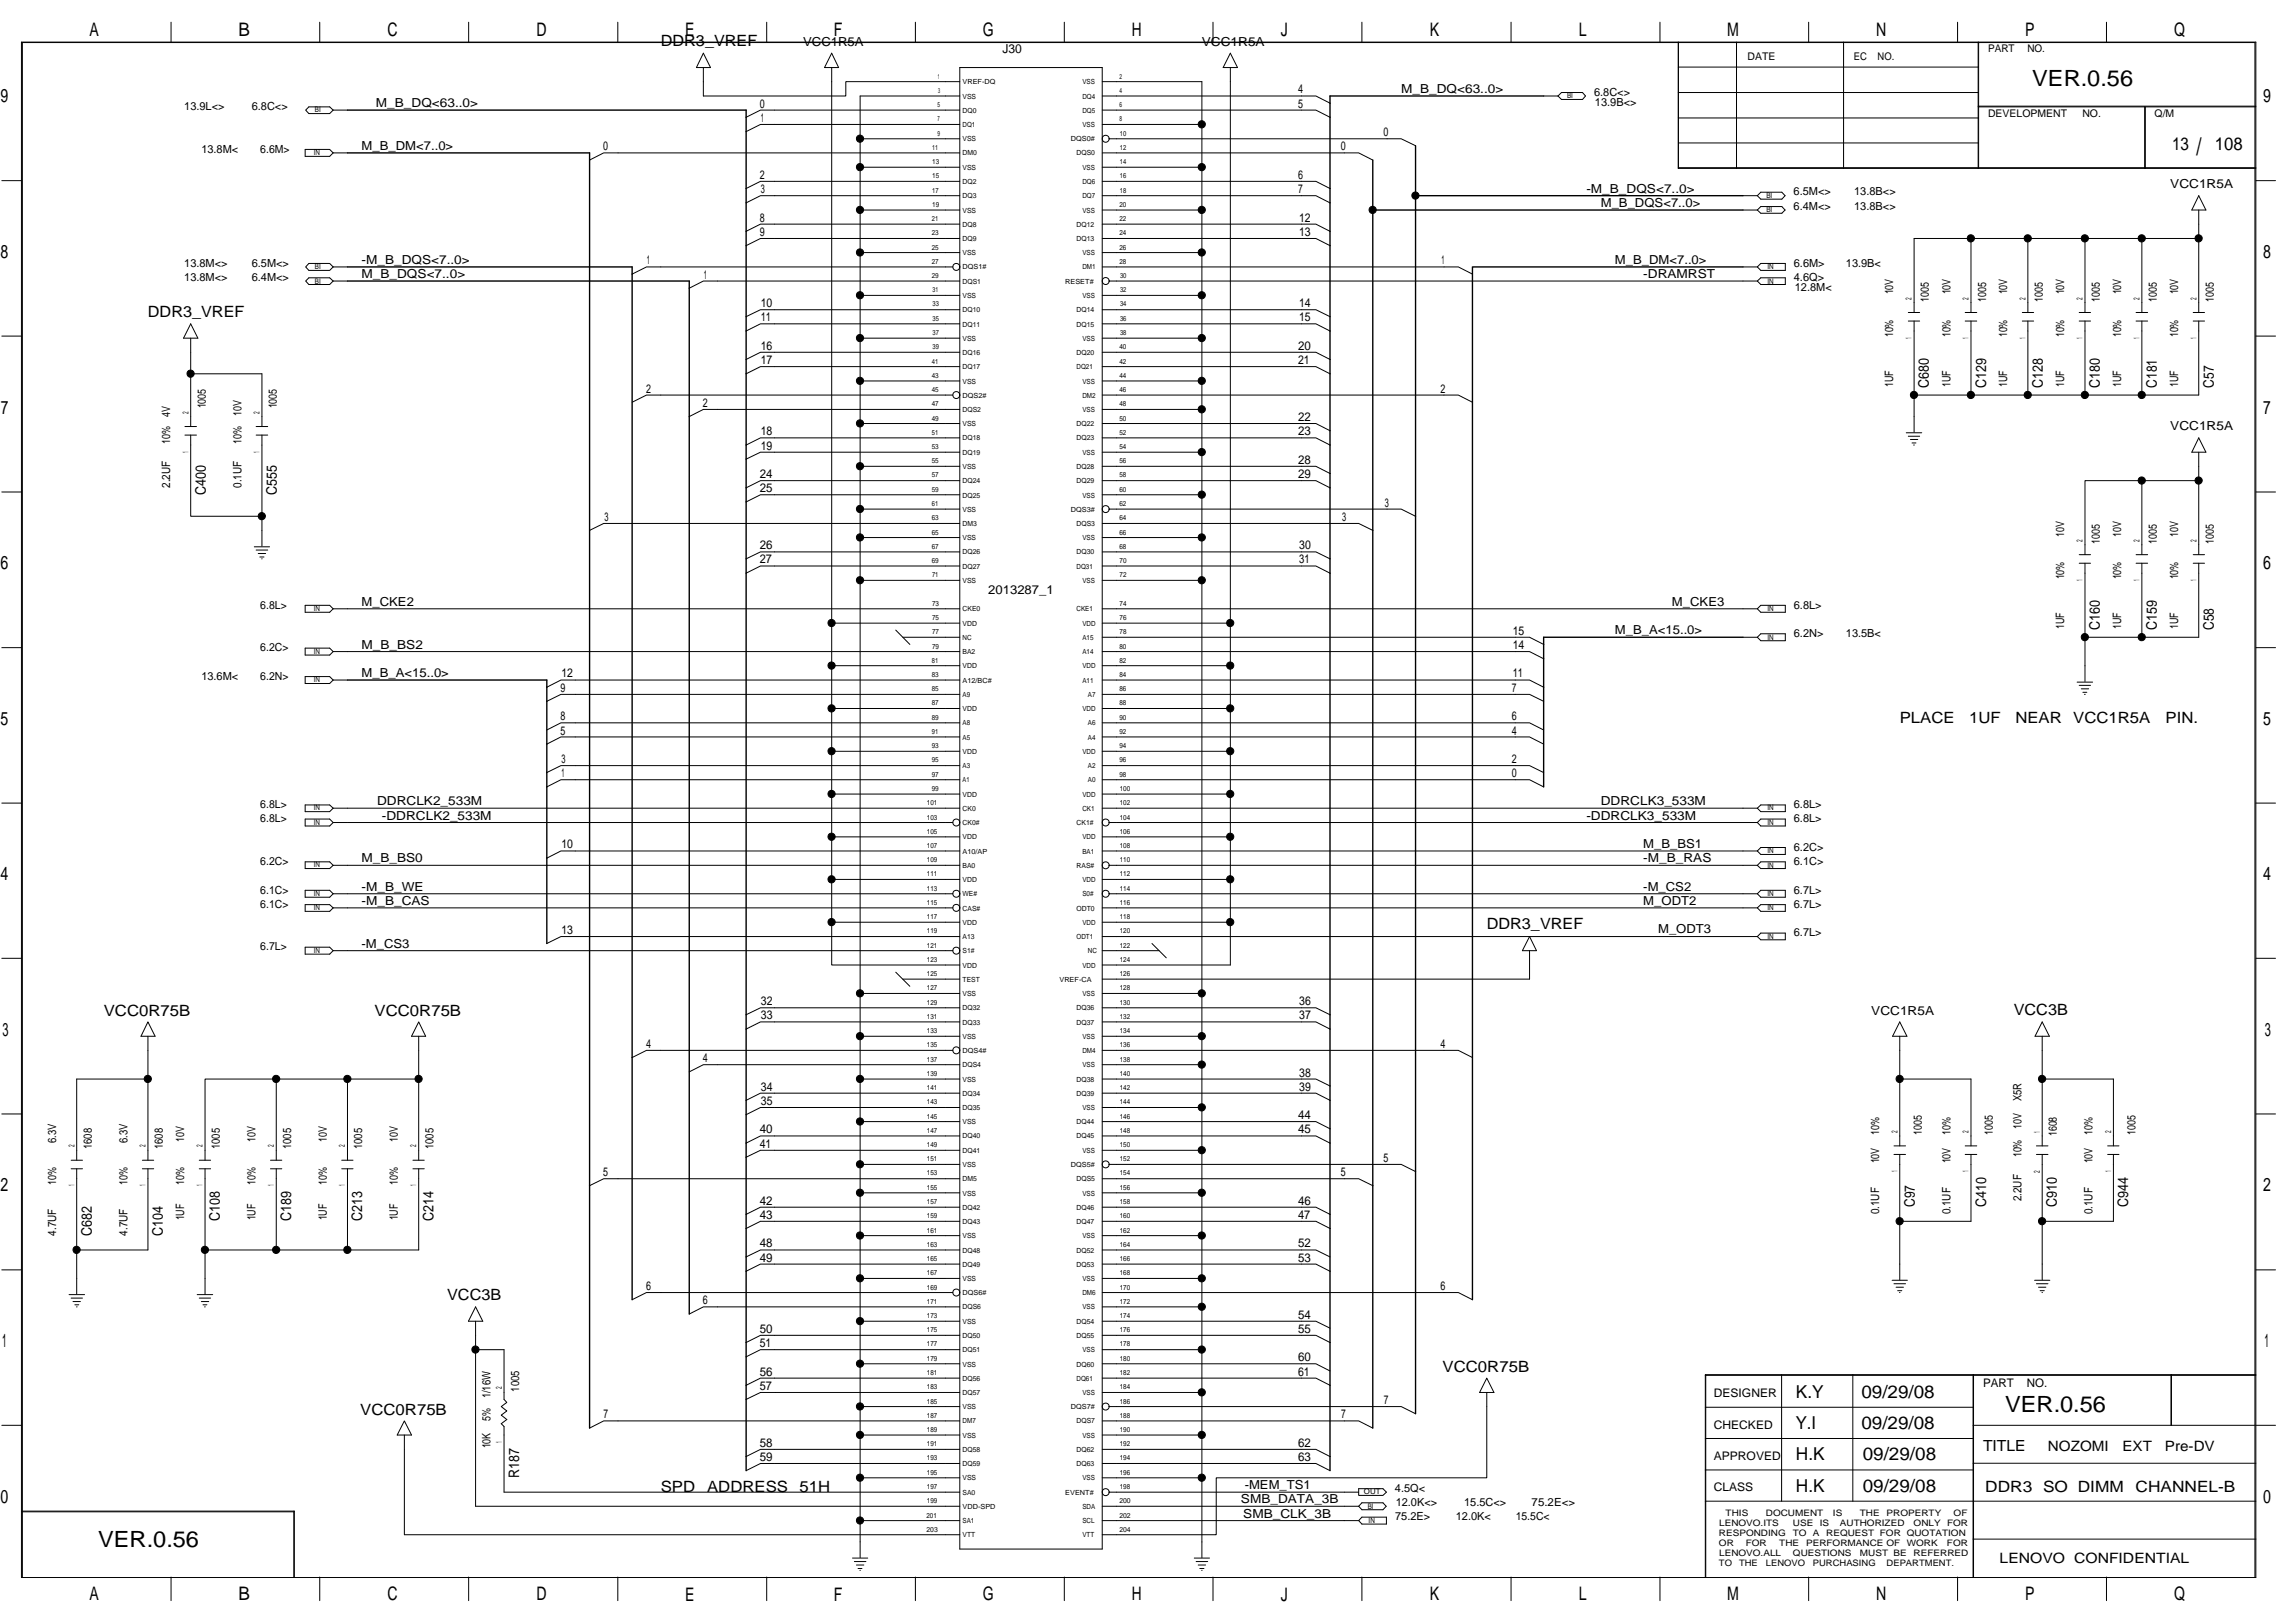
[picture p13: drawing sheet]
<svg xmlns="http://www.w3.org/2000/svg" width="420mm" height="297mm" viewBox="0 0 420 297" stroke-linecap="round" stroke-linejoin="round" font-family="sans-serif">
<defs><g id="words">
<text font-size="4.4" x="402.1" y="28.4">/</text>
<g font-size="4.1">
<text x="372.1" y="15.7">VER.0.56</text>
<text x="367.1" y="258.4">VER.0.56</text>
<text x="18" y="283.2">VER.0.56</text>
</g>
<g font-size="3.4">
<text x="16.4" y="6.6">A</text>
<text x="43.6" y="6.6">B</text>
<text x="70.9" y="6.6">C</text>
<text x="98.2" y="6.6">D</text>
<text x="125.4" y="6.6">E</text>
<text x="152.7" y="6.6">F</text>
<text x="179.9" y="6.6">G</text>
<text x="207.2" y="6.6">H</text>
<text x="234.5" y="6.6">J</text>
<text x="261.8" y="6.6">K</text>
<text x="289" y="6.6">L</text>
<text x="316.2" y="6.6">M</text>
<text x="343.5" y="6.6">N</text>
<text x="370.8" y="6.6">P</text>
<text x="398" y="6.6">Q</text>
<text x=".1" y="18.8">9</text>
<text x="414.3" y="18.8">9</text>
<text x=".1" y="47.2">8</text>
<text x="414.3" y="47.2">8</text>
<text x=".2" y="75.7">7</text>
<text x="414.3" y="75.7">7</text>
<text x=".1" y="104.2">6</text>
<text x="414.3" y="104.2">6</text>
<text x=".1" y="132.7">5</text>
<text x="414.3" y="132.7">5</text>
<text x=".1" y="161.1">4</text>
<text x="414.3" y="161.1">4</text>
<text x=".5" y="189.6">3</text>
<text x="414.6" y="189.6">3</text>
<text x=".1" y="218.1">2</text>
<text x="414.3" y="218.1">2</text>
<text x=".4" y="246.6">1</text>
<text x="414.6" y="246.6">1</text>
<text x=".1" y="275.1">0</text>
<text x="414.3" y="275.1">0</text>
<text x="16.4" y="292.9">A</text>
<text x="43.6" y="292.9">B</text>
<text x="70.9" y="292.9">C</text>
<text x="98.2" y="292.9">D</text>
<text x="125.4" y="292.9">E</text>
<text x="152.7" y="292.9">F</text>
<text x="179.9" y="292.9">G</text>
<text x="207.2" y="292.9">H</text>
<text x="234.5" y="292.9">J</text>
<text x="261.8" y="292.9">K</text>
<text x="289" y="292.9">L</text>
<text x="316.2" y="292.9">M</text>
<text x="343.5" y="292.9">N</text>
<text x="370.8" y="292.9">P</text>
<text x="398" y="292.9">Q</text>
</g>
<g font-size="3.3">
<text x="397.7" y="27.4">13</text>
<text x="405.5" y="27.4">108</text>
<text x="328.8" y="255.8">K.Y</text>
<text x="340.8" y="255.8">09/29/08</text>
<text x="328.7" y="261.6">Y.I</text>
<text x="340.8" y="261.6">09/29/08</text>
<text x="328.8" y="267.3">H.K</text>
<text x="341" y="267.3">09/29/08</text>
<text x="328.8" y="273">H.K</text>
<text x="341" y="273">09/29/08</text>
</g>
<g font-size="2.8">
<text x="121" y="8.4">DDR3_VREF</text>
<text x="27.1" y="58">DDR3_VREF</text>
<text x="347.8" y="132.3">PLACE</text>
<text x="360.5" y="132.3">1UF</text>
<text x="369" y="132.3">NEAR</text>
<text x="379.5" y="132.3">VCC1R5A</text>
<text x="396.5" y="132.3">PIN.</text>
<text x="272.2" y="170.1">DDR3_VREF</text>
<text x="19" y="185.9">VCC0R75B</text>
<text x="68.6" y="185.9">VCC0R75B</text>
<text x="368.7" y="185.7">VCC3B</text>
<text x="81.9" y="237.9">VCC3B</text>
<text x="264.1" y="251.1">VCC0R75B</text>
<text x="65.9" y="258.9">VCC0R75B</text>
<text x="363" y="265.6">TITLE</text>
<text x="121" y="273.1">SPD</text>
<text x="129.4" y="273.1">ADDRESS</text>
<text x="146.4" y="273.1">51H</text>
<text x="363.5" y="273.1">DDR3 SO DIMM</text>
<text x="391" y="273.1">CHANNEL-B</text>
</g>
<g font-size="2.7">
<text x="353.1" y="71" transform="rotate(-90 353.1 71)">C680</text>
<text x="363.6" y="71" transform="rotate(-90 363.6 71)">C129</text>
<text x="374" y="71" transform="rotate(-90 374 71)">C128</text>
<text x="384.4" y="71" transform="rotate(-90 384.4 71)">C180</text>
<text x="394.9" y="71" transform="rotate(-90 394.9 71)">C181</text>
<text x="405.3" y="71" transform="rotate(-90 405.3 71)">C57</text>
<text x="37.7" y="90.6" transform="rotate(-90 37.7 90.6)">C400</text>
<text x="50.7" y="90.6" transform="rotate(-90 50.7 90.6)">C555</text>
<text x="384.4" y="115.3" transform="rotate(-90 384.4 115.3)">C160</text>
<text x="394.9" y="115.3" transform="rotate(-90 394.9 115.3)">C159</text>
<text x="405.3" y="115.3" transform="rotate(-90 405.3 115.3)">C58</text>
<text x="350.6" y="220.9" transform="rotate(-90 350.6 220.9)">C97</text>
<text x="363.6" y="220.9" transform="rotate(-90 363.6 220.9)">C410</text>
<text x="376.6" y="220.9" transform="rotate(-90 376.6 220.9)">C910</text>
<text x="389.6" y="220.9" transform="rotate(-90 389.6 220.9)">C944</text>
<text x="16.8" y="226.1" transform="rotate(-90 16.8 226.1)">C682</text>
<text x="29.8" y="226.1" transform="rotate(-90 29.8 226.1)">C104</text>
<text x="40.2" y="223.5" transform="rotate(-90 40.2 223.5)">C108</text>
<text x="53.3" y="223.5" transform="rotate(-90 53.3 223.5)">C189</text>
<text x="66.3" y="223.5" transform="rotate(-90 66.3 223.5)">C213</text>
<text x="79.4" y="223.5" transform="rotate(-90 79.4 223.5)">C214</text>
<text x="95" y="270.5" transform="rotate(-90 95 270.5)">R187</text>
</g>
<g font-size="2.6">
<text x="374.9" y="265.5">NOZOMI</text>
<text x="388.6" y="265.5">EXT</text>
<text x="396.4" y="265.5">Pre-DV</text>
<text x="366.1" y="286.1">LENOVO CONFIDENTIAL</text>
</g>
<g font-size="2.3">
<text x="147.1" y="8.4">VCC1R5A</text>
<text x="183.5" y="9.7">J30</text>
<text x="220" y="8.4">VCC1R5A</text>
<text x="256.5" y="17">M_B_DQ&lt;63..0&gt;</text>
<text x="68.8" y="19.6">M_B_DQ&lt;63..0&gt;</text>
<text x="66.2" y="27.4">M_B_DM&lt;7..0&gt;</text>
<text x="290.4" y="35.3">-M_B_DQS&lt;7..0&gt;</text>
<text x="397.3" y="34.5">VCC1R5A</text>
<text x="293.1" y="37.8">M_B_DQS&lt;7..0&gt;</text>
<text x="66.2" y="50.9">M_B_DQS&lt;7..0&gt;</text>
<text x="66.2" y="48.3">-M_B_DQS&lt;7..0&gt;</text>
<text x="295.6" y="48.3">M_B_DM&lt;7..0&gt;</text>
<text x="300.9" y="50.9">-DRAMRST</text>
<text x="397.3" y="78.8">VCC1R5A</text>
<text x="66.2" y="110.9">M_CKE2</text>
<text x="180.9" y="108.8">2013287_1</text>
<text x="306.1" y="110.9">M_CKE3</text>
<text x="66.2" y="118.7">M_B_BS2</text>
<text x="295.6" y="116.1">M_B_A&lt;15..0&gt;</text>
<text x="66.2" y="123.9">M_B_A&lt;15..0&gt;</text>
<text x="69" y="147.4">DDRCLK2_533M</text>
<text x="69.9" y="150">-DDRCLK2_533M</text>
<text x="290.4" y="150">-DDRCLK3_533M</text>
<text x="293.1" y="147.4">DDRCLK3_533M</text>
<text x="300.9" y="155.2">M_B_BS1</text>
<text x="66.2" y="157.8">M_B_BS0</text>
<text x="300.9" y="157.8">-M_B_RAS</text>
<text x="66.2" y="163">-M_B_WE</text>
<text x="66.2" y="165.6">-M_B_CAS</text>
<text x="300.9" y="163">-M_CS2</text>
<text x="300.9" y="165.6">M_ODT2</text>
<text x="66.2" y="173.4">-M_CS3</text>
<text x="303.6" y="170.8">M_ODT3</text>
<text x="342.6" y="185.7">VCC1R5A</text>
<text x="227.2" y="275.1">SMB_DATA_3B</text>
<text x="227.9" y="272.5">-MEM_TS1</text>
<text x="227.6" y="277.7">SMB_CLK_3B</text>
</g>
<g font-size="2.2">
<text x="237.6" y="17.1">4</text>
<text x="139.1" y="19.7">0</text>
<text x="139.3" y="22.3">1</text>
<text x="237.6" y="19.7">5</text>
<text x="110.4" y="27.5">0</text>
<text x="245.5" y="27.5">0</text>
<text x="253.3" y="24.9">0</text>
<text x="139.1" y="32.7">2</text>
<text x="139.3" y="35.3">3</text>
<text x="237.6" y="32.7">6</text>
<text x="237.7" y="35.3">7</text>
<text x="139.1" y="40.6">8</text>
<text x="237.8" y="40.6">12</text>
<text x="139.1" y="43.2">9</text>
<text x="237.8" y="43.2">13</text>
<text x="118.4" y="48.4">1</text>
<text x="128.9" y="51">1</text>
<text x="263.9" y="48.4">1</text>
<text x="139.3" y="56.2">10</text>
<text x="139.3" y="58.8">11</text>
<text x="237.8" y="56.2">14</text>
<text x="237.8" y="58.8">15</text>
<text x="139.3" y="64.1">16</text>
<text x="237.6" y="64.1">20</text>
<text x="118.3" y="71.8">2</text>
<text x="139.3" y="66.6">17</text>
<text x="237.6" y="66.6">21</text>
<text x="263.7" y="71.8">2</text>
<text x="128.7" y="74.5">2</text>
<text x="237.6" y="77.1">22</text>
<text x="139.3" y="79.7">18</text>
<text x="139.3" y="82.3">19</text>
<text x="237.6" y="79.7">23</text>
<text x="139.1" y="87.5">24</text>
<text x="237.6" y="87.5">29</text>
<text x="237.6" y="84.9">28</text>
<text x="110.6" y="95.3">3</text>
<text x="139.1" y="90.1">25</text>
<text x="245.7" y="95.3">3</text>
<text x="253.5" y="92.7">3</text>
<text x="139.1" y="100.5">26</text>
<text x="237.9" y="100.5">30</text>
<text x="139.1" y="103.1">27</text>
<text x="237.9" y="103.1">31</text>
<text x="276.9" y="118.8">14</text>
<text x="276.9" y="116.2">15</text>
<text x="102.8" y="124">12</text>
<text x="276.9" y="124">11</text>
<text x="102.6" y="126.6">9</text>
<text x="102.6" y="131.8">8</text>
<text x="276.8" y="131.8">6</text>
<text x="276.8" y="126.6">7</text>
<text x="102.6" y="134.5">5</text>
<text x="276.8" y="134.5">4</text>
<text x="102.8" y="142.2">1</text>
<text x="102.8" y="139.7">3</text>
<text x="276.8" y="142.2">0</text>
<text x="276.8" y="139.7">2</text>
<text x="102.8" y="155.3">10</text>
<text x="102.8" y="170.9">13</text>
<text x="139.3" y="184">32</text>
<text x="237.9" y="184">36</text>
<text x="118.3" y="191.8">4</text>
<text x="139.3" y="186.6">33</text>
<text x="237.9" y="186.6">37</text>
<text x="263.7" y="191.8">4</text>
<text x="128.7" y="194.4">4</text>
<text x="237.9" y="197">38</text>
<text x="139.3" y="202.2">35</text>
<text x="139.3" y="199.6">34</text>
<text x="237.9" y="199.6">39</text>
<text x="139.1" y="207.4">40</text>
<text x="237.6" y="207.4">45</text>
<text x="237.6" y="204.8">44</text>
<text x="110.4" y="215.3">5</text>
<text x="139.1" y="210.1">41</text>
<text x="245.5" y="215.3">5</text>
<text x="253.3" y="212.6">5</text>
<text x="139.1" y="220.5">42</text>
<text x="237.6" y="220.5">46</text>
<text x="139.1" y="223.1">43</text>
<text x="237.6" y="223.1">47</text>
<text x="139.1" y="228.3">48</text>
<text x="139.1" y="230.9">49</text>
<text x="237.6" y="228.3">52</text>
<text x="237.6" y="230.9">53</text>
<text x="118.3" y="236.1">6</text>
<text x="128.7" y="238.7">6</text>
<text x="263.7" y="236.1">6</text>
<text x="139.1" y="243.9">50</text>
<text x="237.6" y="241.3">54</text>
<text x="237.6" y="243.9">55</text>
<text x="139.1" y="251.8">56</text>
<text x="139.1" y="246.5">51</text>
<text x="237.6" y="251.8">61</text>
<text x="237.6" y="249.2">60</text>
<text x="139.1" y="254.4">57</text>
<text x="253.4" y="257">7</text>
<text x="313.8" y="255.7">DESIGNER</text>
<text x="363" y="253.8">PART</text>
<text x="371.1" y="253.8">NO.</text>
<text x="110.5" y="259.6">7</text>
<text x="245.5" y="259.6">7</text>
<text x="313.8" y="261.5">CHECKED</text>
<text x="139.1" y="267.4">59</text>
<text x="139.1" y="264.8">58</text>
<text x="237.6" y="267.4">63</text>
<text x="237.6" y="264.8">62</text>
<text x="313.8" y="267.2">APPROVED</text>
<text x="313.8" y="272.9">CLASS</text>
</g>
<g font-size="2.1">
<text x="346.6" y="53.9" transform="rotate(-90 346.6 53.9)">10V</text>
<text x="357.1" y="53.9" transform="rotate(-90 357.1 53.9)">10V</text>
<text x="367.5" y="53.9" transform="rotate(-90 367.5 53.9)">10V</text>
<text x="377.9" y="53.9" transform="rotate(-90 377.9 53.9)">10V</text>
<text x="388.4" y="53.9" transform="rotate(-90 388.4 53.9)">10V</text>
<text x="398.8" y="53.9" transform="rotate(-90 398.8 53.9)">10V</text>
<text x="353.1" y="55.2" transform="rotate(-90 353.1 55.2)">1005</text>
<text x="363.6" y="55.2" transform="rotate(-90 363.6 55.2)">1005</text>
<text x="374" y="55.2" transform="rotate(-90 374 55.2)">1005</text>
<text x="384.4" y="55.2" transform="rotate(-90 384.4 55.2)">1005</text>
<text x="394.9" y="55.2" transform="rotate(-90 394.9 55.2)">1005</text>
<text x="405.3" y="55.2" transform="rotate(-90 405.3 55.2)">1005</text>
<text x="346.6" y="61.7" transform="rotate(-90 346.6 61.7)">10%</text>
<text x="357.1" y="61.7" transform="rotate(-90 357.1 61.7)">10%</text>
<text x="367.5" y="61.7" transform="rotate(-90 367.5 61.7)">10%</text>
<text x="377.9" y="61.7" transform="rotate(-90 377.9 61.7)">10%</text>
<text x="388.4" y="61.7" transform="rotate(-90 388.4 61.7)">10%</text>
<text x="398.8" y="61.7" transform="rotate(-90 398.8 61.7)">10%</text>
<text x="346.6" y="70.8" transform="rotate(-90 346.6 70.8)">1UF</text>
<text x="357.1" y="70.8" transform="rotate(-90 357.1 70.8)">1UF</text>
<text x="367.5" y="70.8" transform="rotate(-90 367.5 70.8)">1UF</text>
<text x="377.9" y="70.8" transform="rotate(-90 377.9 70.8)">1UF</text>
<text x="388.4" y="70.8" transform="rotate(-90 388.4 70.8)">1UF</text>
<text x="398.8" y="70.8" transform="rotate(-90 398.8 70.8)">1UF</text>
<text x="31.1" y="76.2" transform="rotate(-90 31.1 76.2)">4V</text>
<text x="37.7" y="74.8" transform="rotate(-90 37.7 74.8)">1005</text>
<text x="44.2" y="76.1" transform="rotate(-90 44.2 76.1)">10V</text>
<text x="50.7" y="74.8" transform="rotate(-90 50.7 74.8)">1005</text>
<text x="31.1" y="81.3" transform="rotate(-90 31.1 81.3)">10%</text>
<text x="44.2" y="81.3" transform="rotate(-90 44.2 81.3)">10%</text>
<text x="31.1" y="89.3" transform="rotate(-90 31.1 89.3)">2.2UF</text>
<text x="44.2" y="89.3" transform="rotate(-90 44.2 89.3)">0.1UF</text>
<text x="377.9" y="98.2" transform="rotate(-90 377.9 98.2)">10V</text>
<text x="384.4" y="99.5" transform="rotate(-90 384.4 99.5)">1005</text>
<text x="388.4" y="98.2" transform="rotate(-90 388.4 98.2)">10V</text>
<text x="394.9" y="99.5" transform="rotate(-90 394.9 99.5)">1005</text>
<text x="398.8" y="98.2" transform="rotate(-90 398.8 98.2)">10V</text>
<text x="405.3" y="99.5" transform="rotate(-90 405.3 99.5)">1005</text>
<text x="377.9" y="106" transform="rotate(-90 377.9 106)">10%</text>
<text x="388.4" y="106" transform="rotate(-90 388.4 106)">10%</text>
<text x="398.8" y="106" transform="rotate(-90 398.8 106)">10%</text>
<text x="377.9" y="115.1" transform="rotate(-90 377.9 115.1)">1UF</text>
<text x="388.4" y="115.1" transform="rotate(-90 388.4 115.1)">1UF</text>
<text x="398.8" y="115.1" transform="rotate(-90 398.8 115.1)">1UF</text>
<text x="370.1" y="201.5" transform="rotate(-90 370.1 201.5)">X5R</text>
<text x="10.3" y="209.2" transform="rotate(-90 10.3 209.2)">6.3V</text>
<text x="23.3" y="209.2" transform="rotate(-90 23.3 209.2)">6.3V</text>
<text x="33.7" y="209" transform="rotate(-90 33.7 209)">10V</text>
<text x="46.8" y="209" transform="rotate(-90 46.8 209)">10V</text>
<text x="59.8" y="209" transform="rotate(-90 59.8 209)">10V</text>
<text x="72.8" y="209" transform="rotate(-90 72.8 209)">10V</text>
<text x="344" y="207.7" transform="rotate(-90 344 207.7)">10%</text>
<text x="351.8" y="207.7" transform="rotate(-90 351.8 207.7)">1005</text>
<text x="357.1" y="207.7" transform="rotate(-90 357.1 207.7)">10%</text>
<text x="364.9" y="207.7" transform="rotate(-90 364.9 207.7)">1005</text>
<text x="370.1" y="206.6" transform="rotate(-90 370.1 206.6)">10V</text>
<text x="376.6" y="207.9" transform="rotate(-90 376.6 207.9)">1608</text>
<text x="383.1" y="207.7" transform="rotate(-90 383.1 207.7)">10%</text>
<text x="390.9" y="207.7" transform="rotate(-90 390.9 207.7)">1005</text>
<text x="16.8" y="210.4" transform="rotate(-90 16.8 210.4)">1608</text>
<text x="29.8" y="210.4" transform="rotate(-90 29.8 210.4)">1608</text>
<text x="40.2" y="210.4" transform="rotate(-90 40.2 210.4)">1005</text>
<text x="53.3" y="210.4" transform="rotate(-90 53.3 210.4)">1005</text>
<text x="66.3" y="210.4" transform="rotate(-90 66.3 210.4)">1005</text>
<text x="79.4" y="210.4" transform="rotate(-90 79.4 210.4)">1005</text>
<text x="344" y="212.9" transform="rotate(-90 344 212.9)">10V</text>
<text x="357.1" y="212.9" transform="rotate(-90 357.1 212.9)">10V</text>
<text x="370.1" y="211.8" transform="rotate(-90 370.1 211.8)">10%</text>
<text x="383.1" y="212.9" transform="rotate(-90 383.1 212.9)">10V</text>
<text x="10.3" y="216.8" transform="rotate(-90 10.3 216.8)">10%</text>
<text x="23.3" y="216.8" transform="rotate(-90 23.3 216.8)">10%</text>
<text x="33.7" y="216.8" transform="rotate(-90 33.7 216.8)">10%</text>
<text x="46.8" y="216.8" transform="rotate(-90 46.8 216.8)">10%</text>
<text x="59.8" y="216.8" transform="rotate(-90 59.8 216.8)">10%</text>
<text x="72.8" y="216.8" transform="rotate(-90 72.8 216.8)">10%</text>
<text x="370.1" y="219.9" transform="rotate(-90 370.1 219.9)">2.2UF</text>
<text x="10.3" y="226.1" transform="rotate(-90 10.3 226.1)">4.7UF</text>
<text x="23.3" y="226.1" transform="rotate(-90 23.3 226.1)">4.7UF</text>
<text x="33.7" y="223.4" transform="rotate(-90 33.7 223.4)">1UF</text>
<text x="46.8" y="223.4" transform="rotate(-90 46.8 223.4)">1UF</text>
<text x="59.8" y="223.4" transform="rotate(-90 59.8 223.4)">1UF</text>
<text x="72.8" y="223.4" transform="rotate(-90 72.8 223.4)">1UF</text>
<text x="344" y="222.2" transform="rotate(-90 344 222.2)">0.1UF</text>
<text x="357.1" y="222.2" transform="rotate(-90 357.1 222.2)">0.1UF</text>
<text x="383.1" y="222.2" transform="rotate(-90 383.1 222.2)">0.1UF</text>
<text x="89.8" y="255.9" transform="rotate(-90 89.8 255.9)">1/16W</text>
<text x="95" y="254.7" transform="rotate(-90 95 254.7)">1005</text>
<text x="89.8" y="260.1" transform="rotate(-90 89.8 260.1)">5%</text>
<text x="89.8" y="265.1" transform="rotate(-90 89.8 265.1)">10K</text>
</g>
<g font-size="2">
<text x="291.8" y="17.5">6.8C&lt;&gt;</text>
<text x="33.7" y="20.1">13.9L&lt;&gt;</text>
<text x="46.1" y="20.1">6.8C&lt;&gt;</text>
<text x="292" y="19.4">13.9B&lt;&gt;</text>
<text x="36.9" y="27.9">13.8M&lt;</text>
<text x="47.7" y="27.9">6.6M&gt;</text>
<text x="328.4" y="35.8">6.5M&lt;&gt;</text>
<text x="339.5" y="35.8">13.8B&lt;&gt;</text>
<text x="328.4" y="38.4">6.4M&lt;&gt;</text>
<text x="339.5" y="38.4">13.8B&lt;&gt;</text>
<text x="33.7" y="48.8">13.8M&lt;&gt;</text>
<text x="33.7" y="51.4">13.8M&lt;&gt;</text>
<text x="46.1" y="48.8">6.5M&lt;&gt;</text>
<text x="46.1" y="51.4">6.4M&lt;&gt;</text>
<text x="328.4" y="51.4">4.6Q&gt;</text>
<text x="328.4" y="48.8">6.6M&gt;</text>
<text x="328.6" y="53.3">12.8M&lt;</text>
<text x="337.9" y="48.8">13.9B&lt;</text>
<text x="47.7" y="111.4">6.8L&gt;</text>
<text x="328.4" y="111.4">6.8L&gt;</text>
<text x="47.7" y="119.2">6.2C&gt;</text>
<text x="328.4" y="116.6">6.2N&gt;</text>
<text x="337.9" y="116.6">13.5B&lt;</text>
<text x="36.9" y="124.4">13.6M&lt;</text>
<text x="47.7" y="124.4">6.2N&gt;</text>
<text x="47.7" y="147.9">6.8L&gt;</text>
<text x="328.4" y="147.9">6.8L&gt;</text>
<text x="47.7" y="150.5">6.8L&gt;</text>
<text x="328.4" y="150.5">6.8L&gt;</text>
<text x="328.4" y="155.7">6.2C&gt;</text>
<text x="47.7" y="158.3">6.2C&gt;</text>
<text x="328.4" y="158.3">6.1C&gt;</text>
<text x="47.7" y="163.5">6.1C&gt;</text>
<text x="47.7" y="166.1">6.1C&gt;</text>
<text x="328.4" y="163.5">6.7L&gt;</text>
<text x="328.4" y="166.1">6.7L&gt;</text>
<text x="47.7" y="173.9">6.7L&gt;</text>
<text x="328.4" y="171.4">6.7L&gt;</text>
<text x="255.4" y="273">4.5Q&lt;</text>
<text x="255.5" y="275.6">12.0K&lt;&gt;</text>
<text x="268" y="275.6">15.5C&lt;&gt;</text>
<text x="280.4" y="275.6">75.2E&lt;&gt;</text>
<text x="255.4" y="278.3">75.2E&gt;</text>
<text x="266.5" y="278.3">12.0K&lt;</text>
<text x="277.5" y="278.3">15.5C&lt;</text>
</g>
<g font-size="1.9">
<text x="319.9" y="11">DATE</text>
<text x="339.4" y="11">EC</text>
<text x="343.7" y="11">NO.</text>
<text x="364" y="9.5">PART</text>
<text x="371.2" y="9.5">NO.</text>
<text x="364" y="21.3">DEVELOPMENT</text>
<text x="381.2" y="21.3">NO.</text>
<text x="394.5" y="21.3">Q/M</text>
</g>
<g font-size="1.6">
<text x="314.7" y="281.2">RESPONDING</text>
<text x="314.7" y="279.3">LENOVO.ITS</text>
<text x="315.9" y="277.5">THIS</text>
<text x="323.3" y="277.5">DOCUMENT</text>
<text x="328.2" y="281.2">TO</text>
<text x="328.2" y="279.3">USE</text>
<text x="331.9" y="281.2">A</text>
<text x="333.2" y="279.3">IS</text>
<text x="334.3" y="281.2">REQUEST FOR QUOTATION</text>
<text x="335.6" y="277.5">IS</text>
<text x="336.8" y="279.3">AUTHORIZED</text>
<text x="340.5" y="277.5">THE</text>
<text x="345.4" y="277.5">PROPERTY</text>
<text x="350.3" y="279.3">ONLY</text>
<text x="356.5" y="279.3">FOR</text>
<text x="357.7" y="277.5">OF</text>
<text x="314.7" y="286.7">TO</text>
<text x="314.7" y="283">OR</text>
<text x="314.7" y="284.9">LENOVO.ALL</text>
<text x="318.4" y="286.7">THE</text>
<text x="319.6" y="283">FOR</text>
<text x="323.3" y="286.7">LENOVO</text>
<text x="325.7" y="283">THE</text>
<text x="328.2" y="284.9">QUESTIONS</text>
<text x="330.7" y="283">PERFORMANCE OF</text>
<text x="331.9" y="286.7">PURCHASING</text>
<text x="340.5" y="284.9">MUST BE</text>
<text x="345.4" y="286.7">DEPARTMENT.</text>
<text x="349.1" y="283">WORK</text>
<text x="350.3" y="284.9">REFERRED</text>
<text x="356.4" y="283">FOR</text>
</g>
<g font-size="1.5">
<text x="350" y="54.9" transform="rotate(-90 350 54.9)">2</text>
<text x="360.4" y="54.9" transform="rotate(-90 360.4 54.9)">2</text>
<text x="370.8" y="54.9" transform="rotate(-90 370.8 54.9)">2</text>
<text x="381.2" y="54.9" transform="rotate(-90 381.2 54.9)">2</text>
<text x="391.7" y="54.9" transform="rotate(-90 391.7 54.9)">2</text>
<text x="402.1" y="54.9" transform="rotate(-90 402.1 54.9)">2</text>
<text x="350" y="62" transform="rotate(-90 350 62)">1</text>
<text x="360.4" y="62" transform="rotate(-90 360.4 62)">1</text>
<text x="370.8" y="62" transform="rotate(-90 370.8 62)">1</text>
<text x="381.2" y="62" transform="rotate(-90 381.2 62)">1</text>
<text x="391.7" y="62" transform="rotate(-90 391.7 62)">1</text>
<text x="402.1" y="62" transform="rotate(-90 402.1 62)">1</text>
<text x="34.5" y="75.7" transform="rotate(-90 34.5 75.7)">2</text>
<text x="47.5" y="75.7" transform="rotate(-90 47.5 75.7)">2</text>
<text x="34.5" y="82.8" transform="rotate(-90 34.5 82.8)">1</text>
<text x="47.5" y="82.8" transform="rotate(-90 47.5 82.8)">1</text>
<text x="381.2" y="99.2" transform="rotate(-90 381.2 99.2)">2</text>
<text x="391.7" y="99.2" transform="rotate(-90 391.7 99.2)">2</text>
<text x="402.1" y="99.2" transform="rotate(-90 402.1 99.2)">2</text>
<text x="381.2" y="106.3" transform="rotate(-90 381.2 106.3)">1</text>
<text x="391.7" y="106.3" transform="rotate(-90 391.7 106.3)">1</text>
<text x="402.1" y="106.3" transform="rotate(-90 402.1 106.3)">1</text>
<text x="13.6" y="210" transform="rotate(-90 13.6 210)">2</text>
<text x="26.7" y="210" transform="rotate(-90 26.7 210)">2</text>
<text x="37.1" y="210" transform="rotate(-90 37.1 210)">2</text>
<text x="50.1" y="210" transform="rotate(-90 50.1 210)">2</text>
<text x="63.2" y="210" transform="rotate(-90 63.2 210)">2</text>
<text x="76.2" y="210" transform="rotate(-90 76.2 210)">2</text>
<text x="347.4" y="207.4" transform="rotate(-90 347.4 207.4)">2</text>
<text x="360.4" y="207.4" transform="rotate(-90 360.4 207.4)">2</text>
<text x="373.5" y="207.3" transform="rotate(-90 373.5 207.3)">1</text>
<text x="386.5" y="207.4" transform="rotate(-90 386.5 207.4)">2</text>
<text x="347.4" y="214.5" transform="rotate(-90 347.4 214.5)">1</text>
<text x="360.4" y="214.5" transform="rotate(-90 360.4 214.5)">1</text>
<text x="373.5" y="214.6" transform="rotate(-90 373.5 214.6)">2</text>
<text x="386.5" y="214.5" transform="rotate(-90 386.5 214.5)">1</text>
<text x="13.6" y="217.1" transform="rotate(-90 13.6 217.1)">1</text>
<text x="26.7" y="217.1" transform="rotate(-90 26.7 217.1)">1</text>
<text x="37.1" y="217.1" transform="rotate(-90 37.1 217.1)">1</text>
<text x="50.1" y="217.1" transform="rotate(-90 50.1 217.1)">1</text>
<text x="63.2" y="217.1" transform="rotate(-90 63.2 217.1)">1</text>
<text x="76.2" y="217.1" transform="rotate(-90 76.2 217.1)">1</text>
<text x="91.9" y="254.3" transform="rotate(-90 91.9 254.3)">2</text>
<text x="91.9" y="264.1" transform="rotate(-90 91.9 264.1)">1</text>
</g>
<g font-size="1.4">
<text x="286.9" y="18">BI</text>
<text x="57.6" y="20.6">BI</text>
<text x="57.4" y="28.4">IN</text>
<text x="323.4" y="36.2">BI</text>
<text x="323.4" y="38.9">BI</text>
<text x="57.6" y="49.3">BI</text>
<text x="57.6" y="51.9">BI</text>
<text x="323.6" y="51.9">IN</text>
<text x="323.6" y="49.3">IN</text>
<text x="57.4" y="111.8">IN</text>
<text x="323.6" y="111.8">IN</text>
<text x="57.4" y="119.6">IN</text>
<text x="323.6" y="117.1">IN</text>
<text x="57.4" y="124.8">IN</text>
<text x="57.4" y="148.3">IN</text>
<text x="323.6" y="148.3">IN</text>
<text x="57.4" y="150.9">IN</text>
<text x="323.6" y="151">IN</text>
<text x="57.4" y="158.7">IN</text>
<text x="323.6" y="158.8">IN</text>
<text x="323.6" y="156.2">IN</text>
<text x="57.4" y="166.5">IN</text>
<text x="57.4" y="164">IN</text>
<text x="323.6" y="166.6">IN</text>
<text x="323.6" y="164">IN</text>
<text x="323.6" y="171.8">IN</text>
<text x="57.4" y="174.4">IN</text>
<text x="249.7" y="273.5">OUT</text>
<text x="250.4" y="276.1">BI</text>
<text x="250.6" y="278.7">IN</text>
</g>
<g font-size="1.3">
<text x="171.7" y="14.4">1</text>
<text x="171.7" y="17">3</text>
<text x="176.2" y="15.5">VREF-DQ</text>
<text x="198.2" y="15.5">VSS</text>
<text x="204.9" y="17">4</text>
<text x="204.9" y="14.4">2</text>
<text x="171.6" y="19.6">5</text>
<text x="171.7" y="22.2">7</text>
<text x="176.2" y="23.2">DQ1</text>
<text x="176.2" y="20.7">DQ0</text>
<text x="176.2" y="18">VSS</text>
<text x="198.2" y="23.2">VSS</text>
<text x="198.2" y="20.7">DQ5</text>
<text x="198.2" y="18">DQ4</text>
<text x="204.9" y="22.2">8</text>
<text x="204.9" y="19.6">6</text>
<text x="170.7" y="27.4">11</text>
<text x="171.6" y="24.8">9</text>
<text x="176.2" y="28.4">DM0</text>
<text x="176.2" y="25.9">VSS</text>
<text x="196" y="25.9">DQS0#</text>
<text x="197.1" y="28.4">DQS0</text>
<text x="205" y="27.4">12</text>
<text x="205" y="24.8">10</text>
<text x="170.7" y="35.3">17</text>
<text x="170.7" y="32.6">15</text>
<text x="170.7" y="30">13</text>
<text x="176.2" y="33.7">DQ2</text>
<text x="176.2" y="31.1">VSS</text>
<text x="198.2" y="33.7">DQ6</text>
<text x="198.2" y="31.1">VSS</text>
<text x="205" y="35.3">18</text>
<text x="205" y="32.6">16</text>
<text x="205" y="30">14</text>
<text x="170.6" y="40.5">21</text>
<text x="170.7" y="37.8">19</text>
<text x="176.2" y="41.5">DQ8</text>
<text x="176.2" y="38.9">VSS</text>
<text x="176.2" y="36.3">DQ3</text>
<text x="197.1" y="41.5">DQ12</text>
<text x="198.2" y="38.9">VSS</text>
<text x="198.2" y="36.3">DQ7</text>
<text x="204.9" y="37.8">20</text>
<text x="204.9" y="40.5">22</text>
<text x="170.6" y="45.7">25</text>
<text x="170.6" y="43.1">23</text>
<text x="176.2" y="46.7">VSS</text>
<text x="176.2" y="44.1">DQ9</text>
<text x="197.1" y="44.1">DQ13</text>
<text x="198.2" y="46.7">VSS</text>
<text x="204.9" y="45.7">26</text>
<text x="204.9" y="43.1">24</text>
<text x="170.6" y="50.9">29</text>
<text x="170.6" y="48.3">27</text>
<text x="170.7" y="53.5">31</text>
<text x="176.2" y="49.3">DQS1#</text>
<text x="176.2" y="51.9">DQS1</text>
<text x="195" y="51.9">RESET#</text>
<text x="198.2" y="49.3">DM1</text>
<text x="204.9" y="48.3">28</text>
<text x="205.1" y="50.9">30</text>
<text x="205.1" y="53.5">32</text>
<text x="170.7" y="58.7">35</text>
<text x="170.7" y="56.1">33</text>
<text x="176.2" y="59.8">DQ11</text>
<text x="176.2" y="57.1">DQ10</text>
<text x="176.2" y="54.5">VSS</text>
<text x="197.1" y="59.8">DQ15</text>
<text x="197.1" y="57.1">DQ14</text>
<text x="198.2" y="54.5">VSS</text>
<text x="205.1" y="58.7">36</text>
<text x="205.1" y="56.1">34</text>
<text x="170.7" y="63.9">39</text>
<text x="170.7" y="61.3">37</text>
<text x="176.2" y="65">DQ16</text>
<text x="176.2" y="62.4">VSS</text>
<text x="197.1" y="65">DQ20</text>
<text x="198.2" y="62.4">VSS</text>
<text x="204.9" y="63.9">40</text>
<text x="205.1" y="61.3">38</text>
<text x="170.6" y="71.8">45</text>
<text x="170.6" y="69.1">43</text>
<text x="170.6" y="66.5">41</text>
<text x="176.2" y="70.2">VSS</text>
<text x="176.2" y="67.6">DQ17</text>
<text x="197.1" y="67.6">DQ21</text>
<text x="198.2" y="70.2">VSS</text>
<text x="204.9" y="71.8">46</text>
<text x="204.9" y="69.1">44</text>
<text x="204.9" y="66.5">42</text>
<text x="170.6" y="77">49</text>
<text x="170.6" y="74.3">47</text>
<text x="176.2" y="75.4">DQS2</text>
<text x="176.2" y="72.8">DQS2#</text>
<text x="198.2" y="75.4">VSS</text>
<text x="198.2" y="72.8">DM2</text>
<text x="204.9" y="77">50</text>
<text x="204.9" y="74.3">48</text>
<text x="170.6" y="82.2">53</text>
<text x="170.6" y="79.6">51</text>
<text x="176.2" y="83.2">DQ19</text>
<text x="176.2" y="80.6">DQ18</text>
<text x="176.2" y="78">VSS</text>
<text x="197.1" y="80.6">DQ23</text>
<text x="197.1" y="78">DQ22</text>
<text x="198.2" y="83.2">VSS</text>
<text x="204.9" y="82.2">54</text>
<text x="204.9" y="79.6">52</text>
<text x="170.6" y="87.4">57</text>
<text x="170.6" y="84.8">55</text>
<text x="176.2" y="88.4">DQ24</text>
<text x="176.2" y="85.8">VSS</text>
<text x="197.1" y="88.4">DQ29</text>
<text x="197.1" y="85.8">DQ28</text>
<text x="204.9" y="87.4">58</text>
<text x="204.9" y="84.8">56</text>
<text x="170.6" y="95.2">63</text>
<text x="170.6" y="92.6">61</text>
<text x="170.6" y="90">59</text>
<text x="176.2" y="93.6">VSS</text>
<text x="176.2" y="91.1">DQ25</text>
<text x="196" y="93.6">DQS3#</text>
<text x="198.2" y="91.1">VSS</text>
<text x="204.9" y="90">60</text>
<text x="204.9" y="95.2">64</text>
<text x="204.9" y="92.6">62</text>
<text x="170.6" y="100.4">67</text>
<text x="170.6" y="97.8">65</text>
<text x="176.2" y="101.5">DQ26</text>
<text x="176.2" y="98.8">VSS</text>
<text x="176.2" y="96.3">DM3</text>
<text x="197.1" y="101.5">DQ30</text>
<text x="197.1" y="96.3">DQS3</text>
<text x="198.2" y="98.8">VSS</text>
<text x="204.9" y="100.4">68</text>
<text x="204.9" y="97.8">66</text>
<text x="170.6" y="103">69</text>
<text x="170.6" y="105.7">71</text>
<text x="176.2" y="106.7">VSS</text>
<text x="176.2" y="104.1">DQ27</text>
<text x="197.1" y="104.1">DQ31</text>
<text x="198.2" y="106.7">VSS</text>
<text x="205" y="103">70</text>
<text x="205" y="105.7">72</text>
<text x="170.6" y="113.5">75</text>
<text x="170.6" y="110.9">73</text>
<text x="176.2" y="111.9">CKE0</text>
<text x="197.1" y="111.9">CKE1</text>
<text x="205" y="113.5">76</text>
<text x="205" y="110.9">74</text>
<text x="170.6" y="118.7">79</text>
<text x="170.6" y="116.1">77</text>
<text x="176.2" y="119.7">BA2</text>
<text x="176.2" y="117.1">NC</text>
<text x="176.2" y="114.5">VDD</text>
<text x="198.2" y="119.7">A14</text>
<text x="198.2" y="117.1">A15</text>
<text x="198.2" y="114.5">VDD</text>
<text x="204.9" y="118.7">80</text>
<text x="205" y="116.1">78</text>
<text x="170.6" y="123.9">83</text>
<text x="170.6" y="121.3">81</text>
<text x="176.2" y="124.9">A12/BC#</text>
<text x="176.2" y="122.3">VDD</text>
<text x="198.2" y="124.9">A11</text>
<text x="198.2" y="122.3">VDD</text>
<text x="204.9" y="123.9">84</text>
<text x="204.9" y="121.3">82</text>
<text x="170.6" y="131.7">89</text>
<text x="170.6" y="129.1">87</text>
<text x="170.6" y="126.5">85</text>
<text x="176.2" y="130.2">VDD</text>
<text x="176.2" y="127.6">A9</text>
<text x="198.2" y="130.2">VDD</text>
<text x="199.2" y="127.6">A7</text>
<text x="204.9" y="131.7">90</text>
<text x="204.9" y="129.1">88</text>
<text x="204.9" y="126.5">86</text>
<text x="170.6" y="136.9">93</text>
<text x="170.6" y="134.3">91</text>
<text x="176.2" y="138">VDD</text>
<text x="176.2" y="135.4">A5</text>
<text x="176.2" y="132.8">A8</text>
<text x="198.2" y="138">VDD</text>
<text x="199.2" y="135.4">A4</text>
<text x="199.2" y="132.8">A6</text>
<text x="204.9" y="136.9">94</text>
<text x="204.9" y="134.3">92</text>
<text x="170.6" y="142.2">97</text>
<text x="170.6" y="139.5">95</text>
<text x="176.2" y="143.2">A1</text>
<text x="176.2" y="140.6">A3</text>
<text x="199.2" y="143.2">A0</text>
<text x="199.2" y="140.6">A2</text>
<text x="204.9" y="142.2">98</text>
<text x="204.9" y="139.5">96</text>
<text x="169.7" y="150">103</text>
<text x="169.7" y="147.4">101</text>
<text x="170.6" y="144.7">99</text>
<text x="176.2" y="148.4">CK0</text>
<text x="176.2" y="145.8">VDD</text>
<text x="198.2" y="148.4">CK1</text>
<text x="198.2" y="145.8">VDD</text>
<text x="205" y="150">104</text>
<text x="205" y="147.4">102</text>
<text x="205" y="144.7">100</text>
<text x="169.7" y="155.2">107</text>
<text x="169.7" y="152.6">105</text>
<text x="176.2" y="153.6">VDD</text>
<text x="176.2" y="151">CK0#</text>
<text x="197.1" y="151">CK1#</text>
<text x="198.2" y="153.6">VDD</text>
<text x="205" y="155.2">108</text>
<text x="205" y="152.6">106</text>
<text x="169.7" y="160.4">111</text>
<text x="169.7" y="157.8">109</text>
<text x="176.2" y="161.5">VDD</text>
<text x="176.2" y="158.8">BA0</text>
<text x="176.2" y="156.2">A10/AP</text>
<text x="197.1" y="158.8">RAS#</text>
<text x="198.2" y="161.5">VDD</text>
<text x="198.2" y="156.2">BA1</text>
<text x="205" y="160.4">112</text>
<text x="205" y="157.8">110</text>
<text x="169.7" y="165.6">115</text>
<text x="169.7" y="163">113</text>
<text x="176.2" y="166.7">CAS#</text>
<text x="176.2" y="164">WE#</text>
<text x="197.1" y="166.7">ODT0</text>
<text x="198.2" y="164">S0#</text>
<text x="205" y="165.6">116</text>
<text x="205" y="163">114</text>
<text x="169.7" y="173.4">121</text>
<text x="169.7" y="170.8">119</text>
<text x="169.7" y="168.2">117</text>
<text x="176.2" y="171.9">A13</text>
<text x="176.2" y="169.2">VDD</text>
<text x="197.1" y="171.9">ODT1</text>
<text x="198.2" y="169.2">VDD</text>
<text x="205" y="173.4">122</text>
<text x="205" y="170.8">120</text>
<text x="205" y="168.2">118</text>
<text x="169.7" y="178.6">125</text>
<text x="169.7" y="176.1">123</text>
<text x="176.2" y="179.7">TEST</text>
<text x="176.2" y="177.1">VDD</text>
<text x="176.2" y="174.5">S1#</text>
<text x="194" y="179.7">VREF-CA</text>
<text x="198.2" y="177.1">VDD</text>
<text x="199.2" y="174.5">NC</text>
<text x="205" y="178.6">126</text>
<text x="205" y="176.1">124</text>
<text x="169.7" y="183.9">129</text>
<text x="169.7" y="181.3">127</text>
<text x="176.2" y="184.9">DQ32</text>
<text x="176.2" y="182.3">VSS</text>
<text x="197.1" y="184.9">DQ36</text>
<text x="198.2" y="182.3">VSS</text>
<text x="205" y="183.9">130</text>
<text x="205" y="181.3">128</text>
<text x="169.7" y="191.7">135</text>
<text x="169.7" y="189.1">133</text>
<text x="169.7" y="186.5">131</text>
<text x="176.2" y="190.1">VSS</text>
<text x="176.2" y="187.5">DQ33</text>
<text x="197.1" y="187.5">DQ37</text>
<text x="198.2" y="190.1">VSS</text>
<text x="205" y="191.7">136</text>
<text x="205" y="189.1">134</text>
<text x="205" y="186.5">132</text>
<text x="169.7" y="196.9">139</text>
<text x="169.7" y="194.3">137</text>
<text x="176.2" y="198">VSS</text>
<text x="176.2" y="195.3">DQS4</text>
<text x="176.2" y="192.7">DQS4#</text>
<text x="197.1" y="198">DQ38</text>
<text x="198.2" y="195.3">VSS</text>
<text x="198.2" y="192.7">DM4</text>
<text x="205" y="196.9">140</text>
<text x="205" y="194.3">138</text>
<text x="169.7" y="202.1">143</text>
<text x="169.7" y="199.5">141</text>
<text x="176.2" y="203.2">DQ35</text>
<text x="176.2" y="200.5">DQ34</text>
<text x="197.1" y="200.5">DQ39</text>
<text x="198.2" y="203.2">VSS</text>
<text x="205" y="202.1">144</text>
<text x="205" y="199.5">142</text>
<text x="169.7" y="209.9">149</text>
<text x="169.7" y="207.3">147</text>
<text x="169.7" y="204.7">145</text>
<text x="176.2" y="208.4">DQ40</text>
<text x="176.2" y="205.8">VSS</text>
<text x="197.1" y="208.4">DQ45</text>
<text x="197.1" y="205.8">DQ44</text>
<text x="205" y="209.9">150</text>
<text x="205" y="207.3">148</text>
<text x="205" y="204.7">146</text>
<text x="169.7" y="215.1">153</text>
<text x="169.7" y="212.6">151</text>
<text x="176.2" y="213.6">VSS</text>
<text x="176.2" y="211">DQ41</text>
<text x="196" y="213.6">DQS5#</text>
<text x="198.2" y="211">VSS</text>
<text x="205" y="215.1">154</text>
<text x="205" y="212.6">152</text>
<text x="169.7" y="220.4">157</text>
<text x="169.7" y="217.8">155</text>
<text x="176.2" y="221.4">DQ42</text>
<text x="176.2" y="218.8">VSS</text>
<text x="176.2" y="216.2">DM5</text>
<text x="197.1" y="221.4">DQ46</text>
<text x="197.1" y="216.2">DQS5</text>
<text x="198.2" y="218.8">VSS</text>
<text x="205" y="220.4">158</text>
<text x="205" y="217.8">156</text>
<text x="169.7" y="225.6">161</text>
<text x="169.7" y="223">159</text>
<text x="176.2" y="226.6">VSS</text>
<text x="176.2" y="224">DQ43</text>
<text x="197.1" y="224">DQ47</text>
<text x="198.2" y="226.6">VSS</text>
<text x="205" y="225.6">162</text>
<text x="205" y="223">160</text>
<text x="169.7" y="233.4">167</text>
<text x="169.7" y="230.8">165</text>
<text x="169.7" y="228.2">163</text>
<text x="176.2" y="231.9">DQ49</text>
<text x="176.2" y="229.2">DQ48</text>
<text x="197.1" y="231.9">DQ53</text>
<text x="197.1" y="229.2">DQ52</text>
<text x="205" y="233.4">168</text>
<text x="205" y="230.8">166</text>
<text x="205" y="228.2">164</text>
<text x="169.7" y="238.6">171</text>
<text x="169.7" y="236">169</text>
<text x="176.2" y="239.6">DQS6</text>
<text x="176.2" y="237.1">DQS6#</text>
<text x="176.2" y="234.4">VSS</text>
<text x="198.2" y="239.6">VSS</text>
<text x="198.2" y="237.1">DM6</text>
<text x="198.2" y="234.4">VSS</text>
<text x="205" y="238.6">172</text>
<text x="205" y="236">170</text>
<text x="169.7" y="243.8">175</text>
<text x="169.7" y="241.2">173</text>
<text x="176.2" y="244.9">DQ50</text>
<text x="176.2" y="242.3">VSS</text>
<text x="197.1" y="244.9">DQ55</text>
<text x="197.1" y="242.3">DQ54</text>
<text x="205" y="243.8">176</text>
<text x="205" y="241.2">174</text>
<text x="169.7" y="251.7">181</text>
<text x="169.7" y="249">179</text>
<text x="169.7" y="246.4">177</text>
<text x="176.2" y="250.1">VSS</text>
<text x="176.2" y="247.5">DQ51</text>
<text x="197.1" y="250.1">DQ60</text>
<text x="198.2" y="247.5">VSS</text>
<text x="205" y="251.7">182</text>
<text x="205" y="249">180</text>
<text x="205" y="246.4">178</text>
<text x="169.7" y="256.9">185</text>
<text x="169.7" y="254.3">183</text>
<text x="176.2" y="257.9">VSS</text>
<text x="176.2" y="255.3">DQ57</text>
<text x="176.2" y="252.7">DQ56</text>
<text x="196" y="257.9">DQS7#</text>
<text x="197.1" y="252.7">DQ61</text>
<text x="198.2" y="255.3">VSS</text>
<text x="205" y="256.9">186</text>
<text x="205" y="254.3">184</text>
<text x="169.7" y="262.1">189</text>
<text x="169.7" y="259.5">187</text>
<text x="176.2" y="263.1">VSS</text>
<text x="176.2" y="260.5">DM7</text>
<text x="197.1" y="260.5">DQS7</text>
<text x="198.2" y="263.1">VSS</text>
<text x="205" y="262.1">190</text>
<text x="205" y="259.5">188</text>
<text x="169.7" y="269.9">195</text>
<text x="169.7" y="267.3">193</text>
<text x="169.7" y="264.7">191</text>
<text x="176.2" y="268.4">DQ59</text>
<text x="176.2" y="265.7">DQ58</text>
<text x="197.1" y="268.4">DQ63</text>
<text x="197.1" y="265.7">DQ62</text>
<text x="205" y="269.9">196</text>
<text x="205" y="267.3">194</text>
<text x="205" y="264.7">192</text>
<text x="169.7" y="275.1">199</text>
<text x="169.7" y="272.5">197</text>
<text x="176.2" y="273.6">SA0</text>
<text x="176.2" y="270.9">VSS</text>
<text x="195" y="273.6">EVENT#</text>
<text x="198.2" y="270.9">VSS</text>
<text x="204.9" y="275.1">200</text>
<text x="205" y="272.5">198</text>
<text x="169.6" y="280.3">203</text>
<text x="169.6" y="277.7">201</text>
<text x="176.2" y="281.4">VTT</text>
<text x="176.2" y="278.8">SA1</text>
<text x="176.2" y="276.2">VDD-SPD</text>
<text x="198.2" y="281.4">VTT</text>
<text x="198.2" y="278.8">SCL</text>
<text x="198.2" y="276.2">SDA</text>
<text x="204.9" y="280.3">204</text>
<text x="204.9" y="277.7">202</text>
</g>
</g></defs>
<path d="M282.6 17.6h-39.1v251.6M63.6 28h44.3v233.4M63.6 20.2h73v249M251.3 29.3v232.1M251.3 38.4h67.8M259.2 26.7v232M259.2 35.8h59.9M63.6 48.9h52.1v189M63.6 51.4h62.6v189.1M319.1 48.9h-49.5v189M319.1 116.6h-36.5v27.4M63.6 124.5h36.5v48.2" fill="none" stroke="#000" stroke-width=".25"/>
<g fill="none" stroke="#000" stroke-width=".18">
<path d="M3.9 7.7h409.1v281h-409.1zM31.3 4.1v3.6M56.5 19.6h3.9l.6 .6-.6 .6h-3.9l-.5-.6zM58.5 4.1v3.6M85.8 4.1v3.6M113.1 4.1v3.6M128.8 12.4v5.2h26v-2.7h20.9M128.8 9.7l1.3 2.7h-2.6zM140.4 4.1v3.6M152.3 12.4v109.4h23.4M152.3 9.7l1.2 2.7h-2.6zM167.6 4.1v3.6"/>
<path d="M175.7 12.4h26.1v271.1h-26.1zM175.7 17.6h-18.2v13M194.8 4.1v3.6M201.8 17.6h39.1l2.6 1.3M201.8 14.9h18.2v7.9h-18.2M222.1 4.1v3.6M225.2 9.7l1.4 2.7h-2.7zM225.2 12.4v109.4M249.3 4.1v3.6M276.6 4.1v3.6M282.6 17.6h2.6M285.2 17.6l.7-.7h3.8l.6 .7-.6 .6h-3.8z"/>
<path d="M303.9 4.1v3.6M307.2 16.9h55M307.2 7.7v23.1h105.8M307.2 12.3h55M307.3 7.7v23.1M317.9 7.7v23.1M331.1 4.1v3.6M337.5 7.7v23.1M358.4 4.1v3.6M362.2 19.6h50.8M362.2 7.7v23.1M362.2 19.4h50.8"/>
<path d="M385.6 4.1v3.6M392.6 19.6v11.2M392.8 19.6v11.2M.3 33.1h3.6M55.9 27.3h4.5l.6 .7-.6 .6h-4.5zM61 28h2.6M61 20.2h2.6M141.8 35.8h-2.6l-2.6 1.3M175.7 28h-65.2l-2.6 1.3M175.7 33.2h-36.5l-2.6 1.3M175.7 22.8h-36.5l-2.6 1.3M175.7 20.2h-36.5l-2.6 1.3"/>
<path d="M175.7 30.6h-18.2v7.8M175.7 38.4h-18.2v7.8M175.7 35.8h-33.9M175.7 25.4h-18.2M201.8 33.2h39.1l2.6 1.3M201.8 28h46.9l2.6 1.3M201.8 20.2h39.1l2.6 1.3M201.8 35.8h2.6M203 25.4h53.5l2.7 1.3M204.4 35.8h33.9M220 22.8v7.8h-18.2M220 30.6v7.8h-18.2"/>
<path d="M220 38.4v7.8h-18.2M238.3 35.8h2.6l2.6 1.3M307.2 30.7h105.8M307.2 21.6h55M307.3 26.2h54.9M319.1 38.4h2.6M319.1 35.8h2.6M321.7 38.4l.7-.6h3.8l.6 .6-.6 .6h-3.8zM321.7 35.8l.7-.6h3.8l.6 .6-.6 .6h-3.8zM402.5 38.4v5.2M402.5 35.8l1.3 2.6h-2.5zM413 33.1h3.6"/>
<path d="M34.9 59.3l1.3 2.6h-2.6zM56.5 50.8h3.9l.6 .6-.6 .7h-3.9l-.5-.7zM56.5 48.2h3.9l.6 .7-.6 .6h-3.9l-.5-.6zM61 51.4h2.6M61 48.9h2.6M174.4 48.9h-56l-2.7 1.3M175.7 41h-36.5l-2.6 1.3M175.7 51.4h-46.9l-2.6 1.3M175.7 56.7h-36.5l-2.6 1.3M175.7 59.3h-36.5l-2.6 1.3M175.7 43.6h-36.5l-2.6 1.4M175.7 46.2h-18.2v7.9"/>
<path d="M175.7 54.1h-18.2v7.8M201.8 59.3h39.1l2.6 1.3M201.8 43.6h39.1l2.6 1.4M201.8 41h39.1l2.6 1.3M201.8 48.9h65.2l2.6 1.3M201.8 56.7h2.6M203 51.4h118.7M204.4 56.7h33.9M220 46.2v7.9h-18.2M220 54.1v7.8h-18.2M238.3 56.7h2.6l2.6 1.3M319.1 48.9h2.6"/>
<path d="M321.7 51.4l.7-.6h4.4v1.3h-4.4zM321.7 48.9l.7-.7h4.4v1.3h-4.4zM349.4 57.2h2M349.4 58.8h2M350.4 58.8v20.3M359.8 57.2h2.1M359.8 58.8h2.1M360.8 43.6v13.6M360.8 58.8v13.5M370.2 57.2h2.1M370.2 58.8h2.1M371.3 43.6h-20.9v13.6"/>
<path d="M371.3 43.6h20.8M371.3 43.6v13.6M371.3 58.8v13.5h10.4M380.7 57.2h2M380.7 58.8h2M381.7 43.6v13.6M381.7 58.8v13.5h10.4M391.1 57.2h2.1M391.1 58.8h2.1M392.1 43.6v13.6M392.1 43.6h10.4v13.6M401.5 57.2h2.1"/>
<path d="M401.5 58.8h2.1M402.5 58.8v13.5h-10.4v-13.5M.3 61.5h3.6M33.9 78.1h2.1M33.9 79.6h2.1M34.9 79.6v14.9h13.1v5.4M34.9 61.9v16.2M34.9 68.4h13.1v9.7M46.9 78.1h2.1M46.9 79.6h2.1M48 79.6v14.9M157.5 69.7v15.6"/>
<path d="M174.4 72.3h-56l-2.7 1.3M175.7 74.9h-46.9l-2.6 1.3M175.7 64.5h-36.5l-2.6 1.3M175.7 67.1h-36.5l-2.6 1.3M175.7 61.9h-18.2v7.8M175.7 69.7h-18.2M175.7 77.5h-18.2M201.8 77.5h39.1l2.6 1.3M201.8 67.1h39.1l2.6 1.3M201.8 64.5h39.1l2.6 1.3M201.8 72.3h65.2l2.6 1.3M220 61.9v7.8h-18.2"/>
<path d="M220 69.7v5.2h-18.2M220 74.9v7.9h-18.2M349 79.2h2.8M349.4 79.8h2M350.4 72.3h20.9M413 61.5h3.6M.3 90h3.6M175.7 95.8h-65.2l-2.6 1.3M175.7 90.6h-36.5l-2.6 1.3M175.7 88h-36.5l-2.6 1.3M175.7 80.1h-36.5l-2.6 1.3M175.7 82.8h-36.5l-2.6 1.2"/>
<path d="M175.7 85.3h-18.2v7.9M175.7 93.2h-18.2v5.2M175.7 98.4h-18.2v7.8M201.8 88h39.1l2.6 1.3M201.8 95.8h46.9l2.6 1.3M201.8 80.1h39.1l2.6 1.3M201.8 85.3h39.1l2.6 1.4M203 93.2h53.5l2.7 1.3M220 98.4v7.8M220 82.8v7.8h-18.2M220 90.6v7.8h-18.2M349.7 80.4h1.4"/>
<path d="M350 81.1h.8M350.3 81.4h.2M392.1 88h-10.4v13.5M402.5 82.8v5.2h-10.4v13.5M402.5 80.1l1.3 2.7h-2.5zM402.5 88v13.5M413 90h3.6M.3 118.5h3.6M46.6 100.1h2.7M46.9 100.7h2.1M47.3 101.3h1.3M47.6 101.9h.7"/>
<path d="M47.9 102.3h.1M55.9 110.8h4.5l.6 .6-.6 .7h-4.5zM55.9 118.6h4.5l.6 .7-.6 .6h-4.5zM157.5 106.2v75.6M164 115.3l2.6 2.6M175.7 101h-36.5l-2.6 1.3M175.7 103.6h-36.5l-2.6 1.3M175.7 106.2h-18.2M175.7 111.4h-114.7M175.7 114h-23.4M175.7 116.6h-10.4M175.7 119.3h-114.7"/>
<path d="M201.8 101h39.1l2.6 1.3M201.8 103.6h39.1l2.6 1.3M201.8 119.3h78.2l2.6 1.3M201.8 116.6h78.2l2.6 1.3M201.8 106.2h18.2M201.8 111.4h119.9M201.8 114h23.4M220 106.2v75.6h-18.2M319.1 116.6h2.6M321.7 111.4l.7-.6h4.4v1.3h-4.4zM321.7 116.6l.7-.6h4.4v1.3h-4.4zM380.7 101.5h2"/>
<path d="M380.7 103.1h2M381.7 103.1v13.5h10.4M381.7 116.6v8.1M391.1 101.5h2.1M391.1 103.1h2.1M392.1 103.1v13.5M401.5 101.5h2.1M401.5 103.1h2.1M402.5 103.1v13.5h-10.4M413 118.5h3.6M55.9 123.8h4.5l.6 .7-.6 .6h-4.5zM61 124.5h2.6"/>
<path d="M152.3 137.5v7.8h23.4M152.3 129.7v7.8h23.4M152.3 121.8v7.9h23.4M175.7 132.3h-73l-2.6 1.3M175.7 134.9h-73l-2.6 1.3M175.7 127.1h-73l-2.6 1.3M175.7 124.5h-73l-2.6 1.3M201.8 132.3h78.2l2.6 1.3M201.8 134.9h78.2l2.6 1.3M201.8 127.1h78.2l2.6 1.3M201.8 124.5h78.2l2.6 1.3M201.8 121.8h23.4v15.7"/>
<path d="M201.8 129.7h23.4M201.8 137.5h23.4M225.2 137.5v15.7M380.3 124.8h2.8M380.7 125.4h2M381 126.1h1.4M381.3 126.7h.7M381.6 127.1h.2M.3 147h3.6M55.9 157.7h4.5l.6 .7-.6 .6h-4.5zM55.9 147.3h4.5l.6 .6-.6 .6h-4.5zM55.9 149.9h4.5l.6 .6-.6 .7h-4.5z"/>
<path d="M152.3 153.2v7.8h23.4M152.3 145.3v7.9h23.4M174.4 150.5h-113.4M175.7 142.7h-73l-2.6 1.3M175.7 140.1h-73l-2.6 1.3M175.7 155.7h-73l-2.6 1.4M175.7 147.9h-114.7M175.7 158.4h-114.7M201.8 142.7h78.2l2.6 1.3M201.8 140.1h78.2l2.6 1.3M201.8 153.2h23.4v15.6M201.8 145.3h23.4"/>
<path d="M201.8 147.9h119.9M201.8 155.7h119.9M203 150.5h118.7M321.7 155.7l.7-.6h4.4v1.3h-4.4zM321.7 150.5l.7-.6h4.4v1.3h-4.4zM321.7 147.9l.7-.6h4.4v1.2h-4.4zM321.7 158.4h-118.7M322.4 157.7h4.4v1.3h-4.4l-.7-.6zM413 147h3.6M.3 175.4h3.6M55.9 173.4h4.5l.6 .6-.6 .6h-4.5zM55.9 165.6h4.5l.6 .6-.6 .6h-4.5z"/>
<path d="M55.9 162.9h4.5l.6 .7-.6 .6h-4.5zM61 174h112.1M61 166.2h113.4M61 163.6h113.4M152.3 168.8v7.8h23.4M152.3 161v7.8h23.4M164 177.9l2.6 2.6M173.1 174h1.3M175.7 171.4h-73l-2.6 1.3M175.7 179.2h-10.4M201.8 174h2.6M201.8 161h23.4"/>
<path d="M201.8 166.2h119.9M201.8 168.8h23.4M201.8 171.4h119.9M203 163.6h118.7M204.4 174h7.8M210.9 172.7l2.6 2.6M225.2 168.8v7.8h-23.4M280 171.4l1.3 2.6h-2.6zM280 174v5.2h-78.2M321.7 166.2l.7-.6h4.4v1.2h-4.4zM321.7 163.6l.7-.7h4.4v1.3h-4.4zM322.4 170.8h4.4v1.2h-4.4l-.7-.6z"/>
<path d="M413 175.4h3.6M27.1 197.5v14.8M27.1 189.7v7.8h-13.1v14.8M27.1 187l1.3 2.7h-2.6zM50.6 197.5h26.1v14.8M50.6 197.5v14.8M50.6 197.5h-13.1v14.8M63.6 197.5v14.8M76.7 189.7v7.8M76.7 187l1.2 2.7h-2.6zM157.5 181.8v15.7M174.4 192.2h-56l-2.7 1.3"/>
<path d="M175.7 194.9h-46.9l-2.6 1.3M175.7 187h-36.5l-2.6 1.3M175.7 184.4h-36.5l-2.6 1.3M175.7 197.5h-18.2v7.8M175.7 189.7h-18.2M175.7 181.8h-18.2M201.8 197.5h39.1l2.6 1.3M201.8 187h39.1l2.6 1.3M201.8 184.4h39.1l2.6 1.3M201.8 192.2h65.2l2.6 1.3M201.8 189.7h18.2M201.8 194.9h18.2"/>
<path d="M220 181.8v103.3M347.8 189.7v20M347.8 187l1.3 2.7h-2.6zM347.8 197.5h13v12.2M373.9 187l1.3 2.7h-2.6zM373.9 189.7v20M373.9 197.5h13v12.2M.3 203.9h3.6M13 212.3h2.1M13 213.9h2.1M26.1 212.3h2M26.1 213.9h2"/>
<path d="M27.1 213.9v14.9h-13.1v-14.9M36.5 212.3h2.1M36.5 213.9h2.1M37.5 213.9v14.9h13.1M49.5 212.3h2.1M49.5 213.9h2.1M50.6 213.9v14.9h13M62.6 212.3h2M62.6 213.9h2M63.6 213.9v14.9h13.1v-14.9M75.6 212.3h2.1M75.6 213.9h2.1"/>
<path d="M175.7 207.9h-36.5l-2.6 1.3M175.7 210.5h-36.5l-2.6 1.3M175.7 202.7h-36.5l-2.6 1.3M175.7 200.1h-36.5l-2.6 1.3M175.7 215.7h-65.2l-2.6 1.3M175.7 205.3h-18.2v7.8M175.7 213.1h-18.2v5.2M175.7 218.3h-18.2v7.8M201.8 207.9h39.1l2.6 1.3M201.8 215.7h46.9l2.6 1.3M201.8 200.1h39.1l2.6 1.3M201.8 205.3h39.1l2.6 1.3"/>
<path d="M201.8 202.7h18.2M201.8 210.5h18.2M201.8 218.3h18.2M203 213.1h53.5l2.7 1.3M346.7 211.3h2.2M346.7 209.7h2.2M347.8 211.3v22.9M359.8 211.3h2.1M359.8 209.7h2.1M360.8 211.3v12.2h-13M372.8 211.3h2.1M372.8 209.7h2.1"/>
<path d="M373.9 211.3v22.9M385.9 211.3h2M385.9 209.7h2M386.9 211.3v12.2h-13M413 203.9h3.6M.3 232.4h3.6M12.6 236.9h2.9M13 237.6h2.1M13.4 238.2h1.3M13.7 238.8h.7M14 239.2h.1M14 228.8v8.1"/>
<path d="M36.1 236.9h2.8M36.5 237.6h2.1M36.9 238.2h1.3M37.2 238.8h.7M37.5 239.2h.1M37.5 228.8v8.1M87.1 239.2l1.3 2.6h-2.6zM157.5 234v15.6M174.4 236.6h-56l-2.7 1.3M175.7 239.2h-46.9l-2.6 1.3M175.7 228.8h-36.5l-2.6 1.2M175.7 231.4h-36.5l-2.6 1.3"/>
<path d="M175.7 223.5h-36.5l-2.6 1.3M175.7 220.9h-36.5l-2.6 1.4M175.7 226.1h-18.2v7.9M175.7 234h-18.2M201.8 228.8h39.1l2.6 1.2M201.8 223.5h39.1l2.6 1.3M201.8 231.4h39.1l2.6 1.3M201.8 220.9h39.1l2.6 1.4M201.8 236.6h65.2l2.6 1.3M201.8 239.2h18.2M201.8 226.1h18.2M201.8 234h18.2"/>
<path d="M346.4 234.3h2.8M346.7 235h2.2M347.1 235.6h1.4M347.4 236.2h.8M347.8 236.6h.1M372.5 234.3h2.8M372.8 235h2.1M373.2 235.6h1.4M373.5 236.2h.8M373.8 236.6h.1M413 232.4h3.6M87.1 247h5.2v9.1l.5 .6-1 .7 1 .8-1 .8 1 .8-1 .8 .5 .5v12h83.4"/>
<path d="M87.1 241.8v33.9h88.6M175.7 252.2h-36.5l-2.6 1.3M175.7 254.8h-36.5l-2.6 1.3M175.7 247h-36.5l-2.6 1.3M175.7 244.4h-36.5l-2.6 1.3M175.7 249.6h-18.2v7.8M175.7 257.4h-18.2v5.2M175.7 241.8h-18.2M201.8 252.2h39.1l2.6 1.3M201.8 249.6h39.1l2.6 1.3M201.8 241.8h39.1l2.6 1.3M201.8 244.4h39.1l2.6 1.3"/>
<path d="M201.8 247h18.2M201.8 254.8h18.2M203 257.4h53.5l2.7 1.3M272.2 252.2l1.3 2.6h-2.6zM272.2 254.8v15.7h-49.5v10.4h-20.9M312.2 251.7h100.8M312.2 257.6h49M312.3 251.6v37M326.2 251.6v23.1M339.2 251.6v23.1M361.2 251.6v37M361.3 251.6v37"/>
<path d="M397.5 251.6v9.3M413 251.6h-100.8v37M.3 260.9h3.6M3.9 276.6h50v12M3.9 276.7h50M53.8 276.6v12M74 262.6v18.3h101.7M74 260.1l1.3 2.5h-2.6zM157.5 270.5v14.6M175.7 260.1h-65.2l-2.6 1.3M175.7 267.8h-36.5l-2.6 1.4M175.7 265.3h-36.5l-2.6 1.3"/>
<path d="M175.7 262.6h-18.2v7.9M175.7 270.5h-18.2M175.7 278.3h-18.2M201.8 267.8h39.1l2.6 1.4M201.8 265.3h39.1l2.6 1.3M201.8 260.1h46.9l2.6 1.3M201.8 262.6h18.2M201.8 270.5h18.2M201.8 275.7h46.9M201.8 278.3h46.9M248.7 273.1h-45.7M248.7 272.5h4.5l.6 .6-.6 .6h-4.5z"/>
<path d="M249.3 277.7h4.5v1.2h-4.5l-.6-.6zM249.3 275h3.9l.6 .7-.6 .6h-3.9l-.6-.6zM312.2 274.7h100.8M312.2 263.3h49M312.2 269h49M361.2 267.8h51.8M361.2 260.9h55.4M4.1 288.6v-280.8h408.7v280.8M31.3 288.6v4.3M58.5 288.6v4.3M85.8 288.6v4.3M113.1 288.6v4.3"/>
<path d="M140.4 288.6v4.3M156.1 285.2h2.8M156.4 285.8h2.1M156.8 286.4h1.3M157.1 287.1h.7M157.4 287.4h.1M167.6 288.6v4.3M194.8 288.6v4.3M218.6 285.2h2.8M219 285.8h2.1M219.4 286.4h1.3M219.7 287.1h.7"/>
<path d="M220 287.4h.1M222.1 288.6v4.3M249.3 288.6v4.3M276.6 288.6v4.3M303.9 288.6v4.3M331.1 288.6v4.3M358.4 288.6v4.3M361.2 281.7h51.8M385.6 288.6v4.3"/>
<circle cx="202.4" cy="25.4" r=".64"/>
<circle cx="175.1" cy="48.8" r=".64"/>
<circle cx="202.4" cy="51.4" r=".64"/>
<circle cx="175.1" cy="72.3" r=".64"/>
<circle cx="202.4" cy="93.2" r=".64"/>
<circle cx="175.1" cy="150.5" r=".64"/>
<circle cx="202.4" cy="150.5" r=".64"/>
<circle cx="202.4" cy="158.4" r=".64"/>
<circle cx="175.1" cy="174" r=".64"/>
<circle cx="175.1" cy="166.2" r=".64"/>
<circle cx="175.1" cy="163.6" r=".64"/>
<circle cx="202.4" cy="163.6" r=".64"/>
<circle cx="175.1" cy="192.2" r=".64"/>
<circle cx="202.4" cy="213.1" r=".64"/>
<circle cx="175.1" cy="236.6" r=".64"/>
<circle cx="202.4" cy="257.4" r=".64"/>
<circle cx="202.4" cy="273.1" r=".64"/>
</g>
<g fill="#000" stroke="#000" stroke-width=".18">
<circle cx="157.4" cy="30.6" r=".66"/>
<circle cx="157.4" cy="38.4" r=".66"/>
<circle cx="157.4" cy="25.4" r=".66"/>
<circle cx="220" cy="30.6" r=".66"/>
<circle cx="220" cy="22.8" r=".66"/>
<circle cx="220" cy="38.4" r=".66"/>
<circle cx="251.3" cy="38.4" r=".66"/>
<circle cx="259.1" cy="35.8" r=".66"/>
<circle cx="157.4" cy="54" r=".66"/>
<circle cx="157.4" cy="46.2" r=".66"/>
<circle cx="220" cy="46.2" r=".66"/>
<circle cx="220" cy="54" r=".66"/>
<circle cx="360.8" cy="43.6" r=".66"/>
<circle cx="371.2" cy="43.6" r=".66"/>
<circle cx="381.7" cy="43.6" r=".66"/>
<circle cx="392.1" cy="43.6" r=".66"/>
<circle cx="402.5" cy="43.6" r=".66"/>
<circle cx="34.9" cy="68.4" r=".66"/>
<circle cx="157.4" cy="77.5" r=".66"/>
<circle cx="157.4" cy="61.9" r=".66"/>
<circle cx="157.4" cy="69.7" r=".66"/>
<circle cx="220" cy="74.9" r=".66"/>
<circle cx="220" cy="69.7" r=".66"/>
<circle cx="220" cy="61.9" r=".66"/>
<circle cx="350.4" cy="72.3" r=".66"/>
<circle cx="360.8" cy="72.3" r=".66"/>
<circle cx="371.2" cy="72.3" r=".66"/>
<circle cx="381.7" cy="72.3" r=".66"/>
<circle cx="392.1" cy="72.3" r=".66"/>
<circle cx="47.9" cy="94.5" r=".66"/>
<circle cx="157.4" cy="85.3" r=".66"/>
<circle cx="157.4" cy="98.4" r=".66"/>
<circle cx="157.4" cy="93.2" r=".66"/>
<circle cx="220" cy="82.7" r=".66"/>
<circle cx="220" cy="98.4" r=".66"/>
<circle cx="220" cy="90.5" r=".66"/>
<circle cx="392.1" cy="87.9" r=".66"/>
<circle cx="402.5" cy="87.9" r=".66"/>
<circle cx="152.2" cy="114" r=".66"/>
<circle cx="157.4" cy="106.2" r=".66"/>
<circle cx="220" cy="106.2" r=".66"/>
<circle cx="225.2" cy="114" r=".66"/>
<circle cx="381.7" cy="116.6" r=".66"/>
<circle cx="392.1" cy="116.6" r=".66"/>
<circle cx="152.2" cy="137.5" r=".66"/>
<circle cx="152.2" cy="129.6" r=".66"/>
<circle cx="152.2" cy="121.8" r=".66"/>
<circle cx="225.2" cy="137.5" r=".66"/>
<circle cx="225.2" cy="129.6" r=".66"/>
<circle cx="225.2" cy="121.8" r=".66"/>
<circle cx="152.2" cy="153.1" r=".66"/>
<circle cx="152.2" cy="145.3" r=".66"/>
<circle cx="225.2" cy="153.1" r=".66"/>
<circle cx="225.2" cy="145.3" r=".66"/>
<circle cx="152.2" cy="168.8" r=".66"/>
<circle cx="152.2" cy="160.9" r=".66"/>
<circle cx="225.2" cy="168.8" r=".66"/>
<circle cx="225.2" cy="160.9" r=".66"/>
<circle cx="27.1" cy="197.5" r=".66"/>
<circle cx="50.5" cy="197.5" r=".66"/>
<circle cx="63.6" cy="197.5" r=".66"/>
<circle cx="76.6" cy="197.5" r=".66"/>
<circle cx="157.4" cy="189.6" r=".66"/>
<circle cx="157.4" cy="181.8" r=".66"/>
<circle cx="157.4" cy="197.5" r=".66"/>
<circle cx="220" cy="181.8" r=".66"/>
<circle cx="220" cy="194.8" r=".66"/>
<circle cx="220" cy="189.6" r=".66"/>
<circle cx="347.8" cy="197.5" r=".66"/>
<circle cx="373.8" cy="197.5" r=".66"/>
<circle cx="157.4" cy="205.3" r=".66"/>
<circle cx="157.4" cy="218.3" r=".66"/>
<circle cx="157.4" cy="213.1" r=".66"/>
<circle cx="220" cy="218.3" r=".66"/>
<circle cx="220" cy="210.5" r=".66"/>
<circle cx="220" cy="202.7" r=".66"/>
<circle cx="14" cy="228.7" r=".66"/>
<circle cx="37.5" cy="228.7" r=".66"/>
<circle cx="50.5" cy="228.7" r=".66"/>
<circle cx="63.6" cy="228.7" r=".66"/>
<circle cx="157.4" cy="226.1" r=".66"/>
<circle cx="157.4" cy="234" r=".66"/>
<circle cx="220" cy="234" r=".66"/>
<circle cx="220" cy="239.2" r=".66"/>
<circle cx="220" cy="226.1" r=".66"/>
<circle cx="347.8" cy="223.5" r=".66"/>
<circle cx="373.8" cy="223.5" r=".66"/>
<circle cx="87" cy="247" r=".66"/>
<circle cx="157.4" cy="241.8" r=".66"/>
<circle cx="157.4" cy="249.6" r=".66"/>
<circle cx="157.4" cy="257.4" r=".66"/>
<circle cx="220" cy="247" r=".66"/>
<circle cx="220" cy="254.8" r=".66"/>
<circle cx="157.4" cy="278.3" r=".66"/>
<circle cx="157.4" cy="262.6" r=".66"/>
<circle cx="157.4" cy="270.4" r=".66"/>
<circle cx="220" cy="262.6" r=".66"/>
<circle cx="220" cy="270.4" r=".66"/>
</g>
<use href="#words"/>
</svg>
